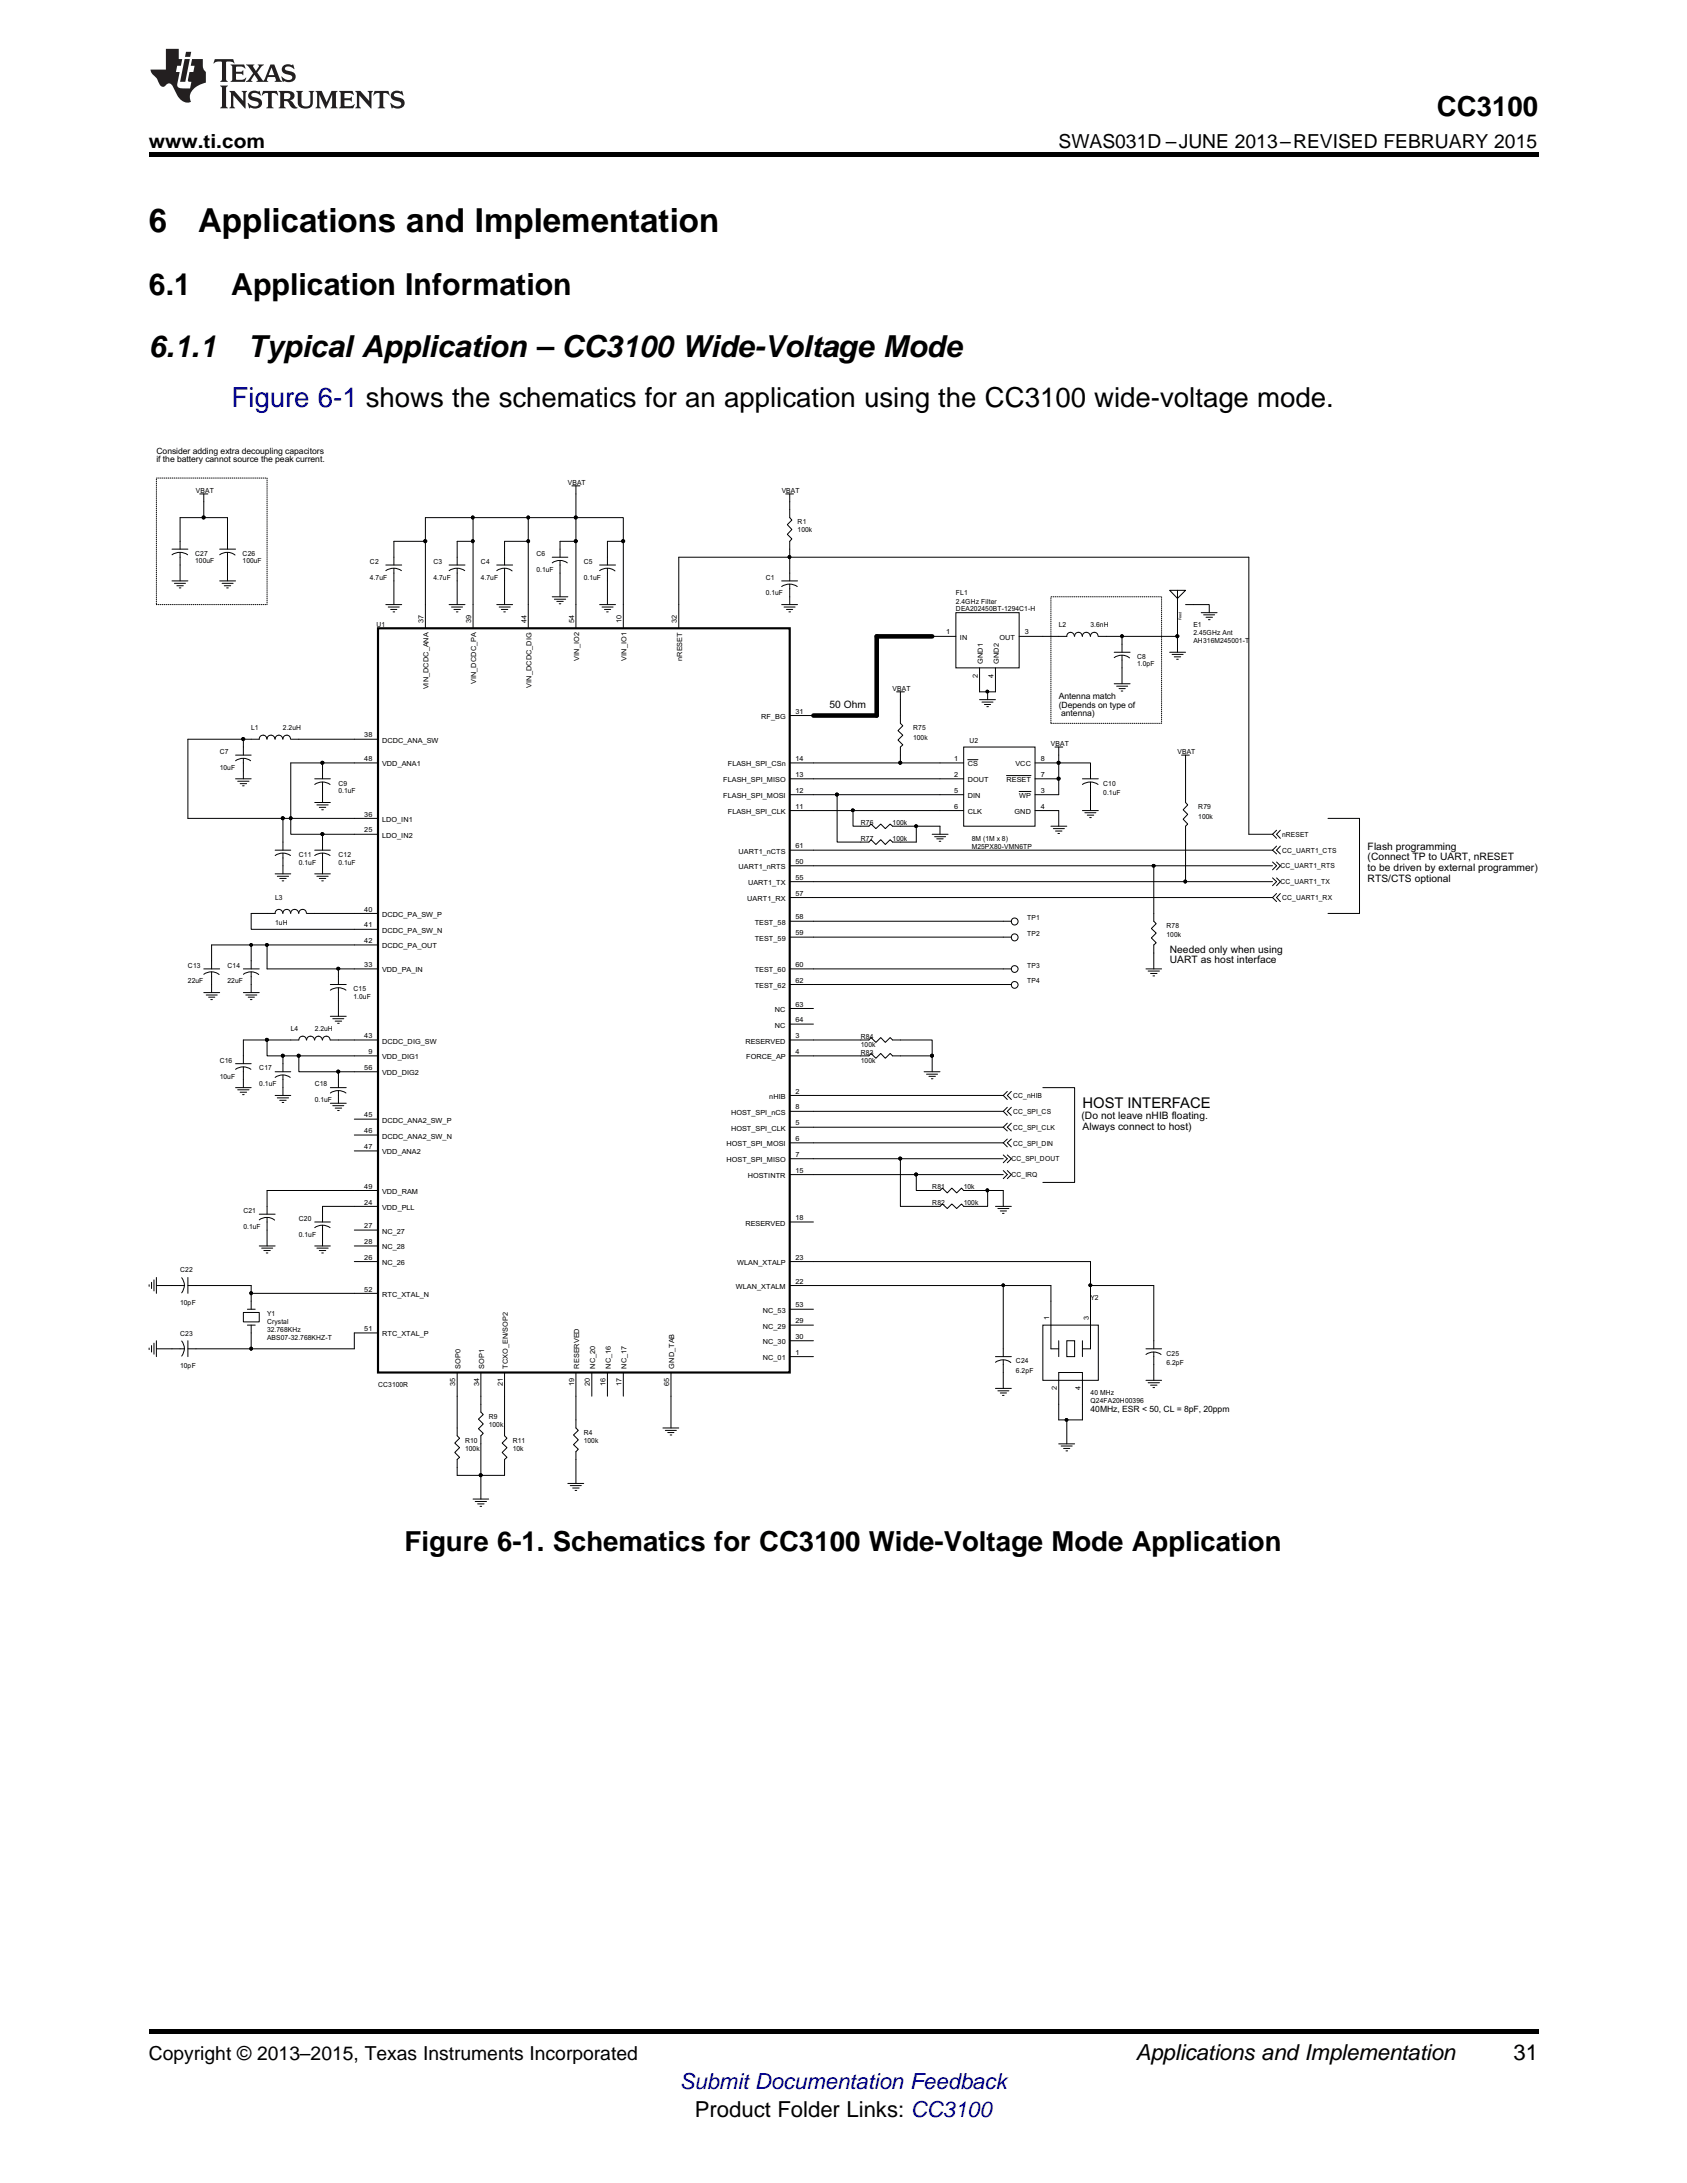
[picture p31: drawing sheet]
<svg xmlns="http://www.w3.org/2000/svg" width="216mm" height="279mm" viewBox="0 0 216 279" stroke-linecap="round" stroke-linejoin="round" font-family="sans-serif">
<defs><g id="words">
<g font-size="4.2">
<text x="19" y="29.6">6</text>
<text x="25.4" y="29.6">Applications and Implementation</text>
</g>
<g font-size="3.9">
<text x="19" y="37.7">6.1</text>
<text x="29.6" y="37.7">Application Information</text>
<text x="19" y="45.8">6.1.1</text>
<text x="31.7" y="45.8">Typical Application – CC3100 Wide-Voltage Mode</text>
</g>
<g font-size="3.5">
<text x="183.9" y="14.8">CC3100</text>
<text x="51.8" y="198.5">Figure 6-1. Schematics for CC3100 Wide-Voltage Mode Application</text>
</g>
<text font-size="3.5" fill="#00f" x="29.6" y="52.1">Figure 6-1 shows the schematics for an application using the CC3100 wide-voltage mode.</text>
<g font-size="2.8">
<text x="145.3" y="263.6">Applications and Implementation</text>
<text x="193.7" y="263.6">31</text>
<text x="88.9" y="270.9">Product Folder Links: CC3100</text>
</g>
<text font-size="2.8" fill="#00f" x="87" y="267.4">Submit Documentation Feedback</text>
<g font-size="2.5">
<text x="19" y="19">www.ti.com</text>
<text x="135.5" y="19">SWAS031D –JUNE 2013–REVISED FEBRUARY 2015</text>
<text x="19" y="263.6">Copyright © 2013–2015, Texas Instruments Incorporated</text>
</g>
<text font-size="1.9" x="138.5" y="141.8">HOST INTERFACE</text>
<g font-size="1.3">
<text x="106.1" y="90.6">50 Ohm</text>
<text x="175" y="108.8">Flash programming</text>
<text x="175" y="110.1">(Connect TP to UART, nRESET</text>
<text x="175" y="111.4">to be driven by external programmer)</text>
<text x="175" y="112.9">RTS/CTS optional</text>
<text x="149.7" y="122">Needed only when using</text>
<text x="149.7" y="123.3">UART as host interface</text>
<text x="138.4" y="143.3">(Do not leave nHIB floating.</text>
<text x="138.5" y="144.6">Always connect to host)</text>
</g>
<g font-size="1.1">
<text x="20" y="58">Consider adding extra decoupling capacitors</text>
<text x="20" y="59.2">if the battery cannot source the peak current.</text>
<text x="135.5" y="89.5">Antenna match</text>
<text x="135.5" y="90.6">(Depends on type of</text>
<text x="135.8" y="91.7">antenna)</text>
<text x="139.6" y="180.7">40MHz, ESR &lt; 50, CL = 8pF, 20ppm</text>
</g>
<g font-size=".9">
<text x="25.1" y="63">VBAT</text>
<text x="72.7" y="62">VBAT</text>
<text x="100" y="63">VBAT</text>
<text x="25" y="71.1">C27</text>
<text x="31" y="71.1">C26</text>
<text x="68.6" y="71.1">C6</text>
<text x="102.1" y="67.1">R1</text>
<text x="102.1" y="68.1">100k</text>
<text x="25" y="72.1">100uF</text>
<text x="31" y="72.1">100uF</text>
<text x="47.3" y="72.2">C2</text>
<text x="47.3" y="74.2">4.7uF</text>
<text x="55.5" y="72.2">C3</text>
<text x="55.5" y="74.2">4.7uF</text>
<text x="61.5" y="72.2">C4</text>
<text x="61.5" y="74.2">4.7uF</text>
<text x="68.6" y="73.2">0.1uF</text>
<text x="74.7" y="72.2">C5</text>
<text x="74.7" y="74.2">0.1uF</text>
<text x="98" y="74.2">C1</text>
<text x="98" y="76.2">0.1uF</text>
<text x="122.3" y="76.2">FL1</text>
<text x="122.3" y="77.2">2.4GHz Filter</text>
<text x="48.2" y="80.3">U1</text>
<text x="54.2" y="79.7" transform="rotate(-90 54.2 79.7)">37</text>
<text x="60.3" y="79.7" transform="rotate(-90 60.3 79.7)">39</text>
<text x="67.4" y="79.7" transform="rotate(-90 67.4 79.7)">44</text>
<text x="73.5" y="79.7" transform="rotate(-90 73.5 79.7)">54</text>
<text x="79.5" y="79.7" transform="rotate(-90 79.5 79.7)">10</text>
<text x="86.6" y="79.7" transform="rotate(-90 86.6 79.7)">32</text>
<text x="121.1" y="81.2">1</text>
<text x="122.3" y="78.2">DEA202450BT-1294C1-H</text>
<text x="122.9" y="81.9">IN</text>
<text x="127.9" y="81.9">OUT</text>
<text x="131.2" y="81.2">3</text>
<text x="135.5" y="80.3">L2</text>
<text x="139.6" y="80.3">3.6nH</text>
<text x="152.7" y="80.3">E1</text>
<text x="152.7" y="81.3">2.45GHz Ant</text>
<text x="152.7" y="82.3">AH316M245001-T</text>
<text x="54.9" y="88.2" transform="rotate(-90 54.9 88.2)">VIN_DCDC_ANA</text>
<text x="61" y="87.6" transform="rotate(-90 61 87.6)">VIN_DCDC_PA</text>
<text x="68" y="88" transform="rotate(-90 68 88)">VIN_DCDC_DIG</text>
<text x="74.1" y="84.6" transform="rotate(-90 74.1 84.6)">VIN_IO2</text>
<text x="80.2" y="84.6" transform="rotate(-90 80.2 84.6)">VIN_IO1</text>
<text x="87.3" y="84.6" transform="rotate(-90 87.3 84.6)">nRESET</text>
<text x="114.2" y="88.4">VBAT</text>
<text x="125.1" y="86.7" transform="rotate(-90 125.1 86.7)">2</text>
<text x="125.8" y="85" transform="rotate(-90 125.8 85)">GND1</text>
<text x="127.2" y="86.7" transform="rotate(-90 127.2 86.7)">4</text>
<text x="127.8" y="85" transform="rotate(-90 127.8 85)">GND2</text>
<text x="145.5" y="84.3">C8</text>
<text x="145.5" y="85.2">1.0pF</text>
<text x="32.1" y="93.4">L1</text>
<text x="36.2" y="93.4">2.2uH</text>
<text x="46.6" y="94.4">38</text>
<text x="48.9" y="95.1">DCDC_ANA_SW</text>
<text x="97.4" y="92">RF_BG</text>
<text x="101.8" y="91.3">31</text>
<text x="116.9" y="93.4">R75</text>
<text x="116.9" y="94.6">100k</text>
<text x="124.1" y="95.1">U2</text>
<text x="134.5" y="95.5">VBAT</text>
<text x="28.1" y="96.5">C7</text>
<text x="28.1" y="98.5">10uF</text>
<text x="43.3" y="100.5">C9</text>
<text x="43.3" y="101.5">0.1uF</text>
<text x="46.6" y="97.4">48</text>
<text x="48.9" y="98.1">VDD_ANA1</text>
<text x="92.6" y="100.1">FLASH_SPI_MISO</text>
<text x="93.1" y="98.1">FLASH_SPI_CSn</text>
<text x="101.8" y="101.5">12</text>
<text x="101.8" y="99.4">13</text>
<text x="101.8" y="97.4">14</text>
<text x="122.1" y="99.4">2</text>
<text x="122.1" y="101.5">5</text>
<text x="122.1" y="97.4">1</text>
<text x="123.9" y="98.1">CS</text>
<text x="123.9" y="100.1">DOUT</text>
<text x="128.8" y="100.1">RESET</text>
<text x="130" y="98.1">VCC</text>
<text x="133.2" y="97.4">8</text>
<text x="133.2" y="99.4">7</text>
<text x="133.2" y="101.5">3</text>
<text x="141.2" y="100.5">C10</text>
<text x="141.2" y="101.7">0.1uF</text>
<text x="150.7" y="96.5">VBAT</text>
<text x="46.6" y="106.5">25</text>
<text x="46.6" y="104.5">36</text>
<text x="48.9" y="107.2">LDO_IN2</text>
<text x="48.9" y="105.2">LDO_IN1</text>
<text x="92.6" y="102.2">FLASH_SPI_MOSI</text>
<text x="93.1" y="104.2">FLASH_SPI_CLK</text>
<text x="101.8" y="103.5">11</text>
<text x="110.2" y="107.6">R77</text>
<text x="110.2" y="105.6">R76</text>
<text x="114.2" y="107.6">100k</text>
<text x="114.2" y="105.6">100k</text>
<text x="122.1" y="103.5">6</text>
<text x="123.9" y="102.2">DIN</text>
<text x="123.9" y="104.2">CLK</text>
<text x="124.4" y="107.6">8M (1M x 8)</text>
<text x="129.8" y="104.2">GND</text>
<text x="130.4" y="102.2">WP</text>
<text x="133.2" y="103.5">4</text>
<text x="153.4" y="103.6">R79</text>
<text x="153.4" y="104.8">100k</text>
<text x="164.1" y="107.1">nRESET</text>
<text x="38.2" y="109.7">C11</text>
<text x="38.2" y="110.7">0.1uF</text>
<text x="43.3" y="109.7">C12</text>
<text x="43.3" y="110.7">0.1uF</text>
<text x="94.5" y="111.3">UART1_nRTS</text>
<text x="94.5" y="109.3">UART1_nCTS</text>
<text x="95.7" y="113.3">UART1_TX</text>
<text x="101.8" y="110.6">50</text>
<text x="101.8" y="108.6">61</text>
<text x="101.8" y="112.6">55</text>
<text x="124.4" y="108.6">M25PX80-VMN6TP</text>
<text x="163.9" y="111.1">CC_UART1_RTS</text>
<text x="163.9" y="113.1">CC_UART1_TX</text>
<text x="164.1" y="109.2">CC_UART1_CTS</text>
<text x="35.2" y="115.2">L3</text>
<text x="35.2" y="118.4">1uH</text>
<text x="46.6" y="116.7">40</text>
<text x="46.6" y="118.7">41</text>
<text x="48.9" y="117.4">DCDC_PA_SW_P</text>
<text x="48.9" y="119.4">DCDC_PA_SW_N</text>
<text x="95.6" y="115.3">UART1_RX</text>
<text x="96.6" y="118.4">TEST_58</text>
<text x="101.8" y="114.6">57</text>
<text x="101.8" y="117.7">58</text>
<text x="101.8" y="119.7">59</text>
<text x="131.5" y="119.8">TP2</text>
<text x="131.5" y="117.8">TP1</text>
<text x="149.3" y="118.8">R78</text>
<text x="149.3" y="120">100k</text>
<text x="164.1" y="115.2">CC_UART1_RX</text>
<text x="24" y="123.8">C13</text>
<text x="24" y="125.9">22uF</text>
<text x="29.1" y="123.8">C14</text>
<text x="29.1" y="125.9">22uF</text>
<text x="46.6" y="123.8">33</text>
<text x="46.6" y="120.7">42</text>
<text x="48.9" y="124.5">VDD_PA_IN</text>
<text x="48.9" y="121.4">DCDC_PA_OUT</text>
<text x="96.6" y="120.4">TEST_59</text>
<text x="96.6" y="124.5">TEST_60</text>
<text x="101.8" y="123.8">60</text>
<text x="101.8" y="125.8">62</text>
<text x="131.5" y="123.8">TP3</text>
<text x="131.5" y="125.9">TP4</text>
<text x="37.2" y="131.9">L4</text>
<text x="40.3" y="131.9">2.2uH</text>
<text x="45.2" y="126.9">C15</text>
<text x="45.2" y="127.8">1.0uF</text>
<text x="96.6" y="126.5">TEST_62</text>
<text x="99.2" y="129.5">NC</text>
<text x="99.2" y="131.5">NC</text>
<text x="101.8" y="128.8">63</text>
<text x="101.8" y="130.8">64</text>
<text x="28.1" y="136">C16</text>
<text x="33.2" y="137">C17</text>
<text x="46.6" y="132.9">43</text>
<text x="46.6" y="136.9">56</text>
<text x="47.1" y="134.9">9</text>
<text x="48.9" y="135.6">VDD_DIG1</text>
<text x="48.9" y="133.6">DCDC_DIG_SW</text>
<text x="48.9" y="137.6">VDD_DIG2</text>
<text x="95.4" y="133.6">RESERVED</text>
<text x="95.5" y="135.6">FORCE_AP</text>
<text x="101.8" y="132.9">3</text>
<text x="101.8" y="134.9">4</text>
<text x="110.2" y="133">R84</text>
<text x="110.2" y="134">100k</text>
<text x="110.2" y="135">R83</text>
<text x="110.2" y="136">100k</text>
<text x="28.1" y="138">10uF</text>
<text x="33.2" y="139">0.1uF</text>
<text x="40.3" y="139">C18</text>
<text x="40.3" y="141.1">0.1uF</text>
<text x="46.6" y="143">45</text>
<text x="48.9" y="143.7">DCDC_ANA2_SW_P</text>
<text x="93.6" y="142.7">HOST_SPI_nCS</text>
<text x="98.5" y="140.7">nHIB</text>
<text x="101.8" y="142">8</text>
<text x="101.8" y="140">2</text>
<text x="129.6" y="140.6">CC_nHIB</text>
<text x="129.6" y="142.6">CC_SPI_CS</text>
<text x="46.6" y="145">46</text>
<text x="46.6" y="147.1">47</text>
<text x="48.9" y="145.7">DCDC_ANA2_SW_N</text>
<text x="48.9" y="147.8">VDD_ANA2</text>
<text x="93" y="146.7">HOST_SPI_MOSI</text>
<text x="93" y="148.8">HOST_SPI_MISO</text>
<text x="93.6" y="144.7">HOST_SPI_CLK</text>
<text x="101.8" y="144">5</text>
<text x="101.8" y="146">6</text>
<text x="101.8" y="148.1">7</text>
<text x="129.4" y="148.6">CC_SPI_DOUT</text>
<text x="129.6" y="144.6">CC_SPI_CLK</text>
<text x="129.6" y="146.7">CC_SPI_DIN</text>
<text x="31.1" y="155.3">C21</text>
<text x="46.6" y="154.2">24</text>
<text x="46.6" y="152.1">49</text>
<text x="48.9" y="154.9">VDD_PLL</text>
<text x="48.9" y="152.8">VDD_RAM</text>
<text x="95.7" y="150.8">HOSTINTR</text>
<text x="101.8" y="150.1">15</text>
<text x="119.3" y="154.2">R82</text>
<text x="119.3" y="152.2">R81</text>
<text x="123.3" y="154.2">100k</text>
<text x="123.3" y="152.2">10k</text>
<text x="129.4" y="150.6">CC_IRQ</text>
<text x="31.1" y="157.3">0.1uF</text>
<text x="38.2" y="156.3">C20</text>
<text x="38.2" y="158.3">0.1uF</text>
<text x="46.6" y="161.2">26</text>
<text x="46.6" y="157.2">27</text>
<text x="46.6" y="159.2">28</text>
<text x="48.9" y="161.9">NC_26</text>
<text x="48.9" y="157.9">NC_27</text>
<text x="48.9" y="159.9">NC_28</text>
<text x="94.4" y="161.9">WLAN_XTALP</text>
<text x="95.4" y="156.9">RESERVED</text>
<text x="101.8" y="156.2">18</text>
<text x="101.8" y="161.2">23</text>
<text x="23" y="162.9">C22</text>
<text x="23" y="167">10pF</text>
<text x="46.6" y="165.3">52</text>
<text x="48.9" y="166">RTC_XTAL_N</text>
<text x="94.2" y="165">WLAN_XTALM</text>
<text x="101.8" y="164.3">22</text>
<text x="101.8" y="167.3">53</text>
<text x="139.6" y="166.4">Y2</text>
<text x="23" y="171">C23</text>
<text x="34.2" y="168.4">Y1</text>
<text x="34.2" y="169.4">Crystal</text>
<text x="34.2" y="170.5">32.768KHz</text>
<text x="34.2" y="171.5">ABS07-32.768KHZ-T</text>
<text x="46.6" y="170.4">51</text>
<text x="48.9" y="171.1">RTC_XTAL_P</text>
<text x="97.6" y="170.1">NC_29</text>
<text x="97.6" y="172.1">NC_30</text>
<text x="97.6" y="168">NC_53</text>
<text x="101.8" y="173.4">1</text>
<text x="101.8" y="169.4">29</text>
<text x="101.8" y="171.4">30</text>
<text x="134.3" y="168.9" transform="rotate(-90 134.3 168.9)">1</text>
<text x="139.3" y="168.9" transform="rotate(-90 139.3 168.9)">3</text>
<text x="149.3" y="173.5">C25</text>
<text x="23" y="175.1">10pF</text>
<text x="48.4" y="177.5">CC3100R</text>
<text x="58.3" y="177.4" transform="rotate(-90 58.3 177.4)">35</text>
<text x="58.9" y="175.2" transform="rotate(-90 58.9 175.2)">SOP0</text>
<text x="61.3" y="177.4" transform="rotate(-90 61.3 177.4)">34</text>
<text x="62" y="175.2" transform="rotate(-90 62 175.2)">SOP1</text>
<text x="64.3" y="177.4" transform="rotate(-90 64.3 177.4)">21</text>
<text x="65" y="175.2" transform="rotate(-90 65 175.2)">TCXO_EN/SOP2</text>
<text x="73.5" y="177.4" transform="rotate(-90 73.5 177.4)">19</text>
<text x="74.1" y="175.2" transform="rotate(-90 74.1 175.2)">RESERVED</text>
<text x="75.5" y="177.4" transform="rotate(-90 75.5 177.4)">20</text>
<text x="76.2" y="175.2" transform="rotate(-90 76.2 175.2)">NC_20</text>
<text x="77.5" y="177.4" transform="rotate(-90 77.5 177.4)">16</text>
<text x="78.2" y="175.2" transform="rotate(-90 78.2 175.2)">NC_16</text>
<text x="79.5" y="177.4" transform="rotate(-90 79.5 177.4)">17</text>
<text x="80.2" y="175.2" transform="rotate(-90 80.2 175.2)">NC_17</text>
<text x="85.6" y="177.4" transform="rotate(-90 85.6 177.4)">65</text>
<text x="86.3" y="175.2" transform="rotate(-90 86.3 175.2)">GND_TAB</text>
<text x="97.6" y="174.1">NC_01</text>
<text x="130" y="174.5">C24</text>
<text x="130" y="175.7">6.2pF</text>
<text x="135.3" y="177.9" transform="rotate(-90 135.3 177.9)">2</text>
<text x="138.3" y="177.9" transform="rotate(-90 138.3 177.9)">4</text>
<text x="139.6" y="178.6">40 MHz</text>
<text x="139.6" y="179.6">Q24FA20H00396</text>
<text x="149.3" y="174.7">6.2pF</text>
<text x="59.5" y="184.6">R10</text>
<text x="59.5" y="185.7">100k</text>
<text x="62.5" y="181.6">R9</text>
<text x="62.5" y="182.6">100k</text>
<text x="65.6" y="184.6">R11</text>
<text x="65.6" y="185.7">10k</text>
<text x="74.7" y="183.6">R4</text>
<text x="74.7" y="184.6">100k</text>
</g>
<text font-size=".5" x="151.2" y="79.4" transform="rotate(-90 151.2 79.4)">Feed</text>
</g></defs>
<path d="M19 19.5h177.8v.5h-177.8zM19 259.7h177.8v.5h-177.8z" fill="#000"/>
<path d="M20 61.2h14.2v16.2h-14.2zM134.5 76.4h14.2v16.2h-14.2z" fill="none" stroke="#000" stroke-width=".13" stroke-dasharray=".1 .2"/>
<g fill="none" stroke="#000" stroke-width=".13">
<path d="M22 74.3h2M22 70.3h2M22 71a1.76 1.76 0 0 1 2 0M22.3 74.7h1.4M22.6 75h.9M22.9 75.2h.3M23 70.7v3.6M25.6 63.2h1M25.9 66.1h.3l.1 .1-.1 .2h-.2h-.1zM26.1 66.3h-3.1v4M26.1 66.3h3v4M26.1 63.2v3.1"/>
<path d="M28.1 74.3h2M28.1 70.3h2M28.1 71a1.64 1.64 0 0 1 2 0M28.4 74.7h1.4M28.7 75h.8M29 75.2h.2M29.1 70.7v3.6M49.4 77.4h2M49.4 72.3h2M49.4 73a1.76 1.76 0 0 1 2 0M49.7 77.7h1.4M50 78h.8"/>
<path d="M50.3 78.3h.2M50.4 72.7v4.7M54.3 69.1h.2l.1 .1-.1 .2-.1 .1-.1-.1zM54.4 69.3h-4v3M57.5 77.4h2M57.5 72.3h2M57.5 73a1.76 1.76 0 0 1 2 0M57.8 77.7h1.4M58.1 78h.8M58.4 78.3h.2M58.5 72.7v4.7M60.4 66.1h.2v.3h-.1h-.1z"/>
<path d="M60.4 69.1h.2v.3l-.1 .1-.1-.1zM60.5 66.3h-6.1v14.1M60.5 66.3h7.1M60.5 69.3h-2v3M60.5 66.3v14.1M63.6 77.4h2M63.6 72.3h2M63.6 73a1.64 1.64 0 0 1 1.9 .1M63.9 77.7h1.4M64.2 78h.8M64.5 78.3h.2M64.6 72.7v4.7"/>
<path d="M67.5 66.1h.2v.3h-.1h-.1zM67.5 69.1h.2v.3l-.1 .1-.1-.1zM67.6 66.3h6.1v3M67.6 69.3h-3v3M67.6 66.3v14.1M70.7 76.4h2M70.7 71.3h2M70.7 72a1.66 1.66 0 0 1 1.9 0M70.9 76.7h1.5M71.3 77h.8M71.6 77.3h.2M71.7 71.7v4.7"/>
<path d="M73.2 62.2h1M73.5 66.1h.3l.1 .1-.1 .2h-.1h-.2zM73.5 69.1h.3l.1 .1-.1 .2-.1 .1-.2-.1zM73.7 62.2v4.1h6.1v3M73.7 69.3h-2v2M73.7 69.3v11.1M76.7 77.4h2.1M76.7 72.3h2.1M76.7 73a1.64 1.64 0 0 1 2 .1M77 77.7h1.5M77.4 78h.8M77.6 78.3h.2"/>
<path d="M77.7 72.7v4.7M79.6 69.1h.3v.1v.2l-.2 .1-.1-.1zM79.8 69.3h-2.1v3M79.8 69.3v11.1M100 77.4h2.1M100 74.3h2.1M100 75.1a1.76 1.76 0 0 1 2 0M100.3 77.7h1.5M100.6 63.2h1M100.7 78h.7M100.9 71.2h.2v.2l-.1 .1-.1-.1zM101 78.3h.2"/>
<path d="M101.1 63.2v3.1l.2 .3-.5 .5 .5 .7-.5 .6 .5 .6-.2 .3v5M101.1 74.8v2.6M122.3 78.4h8.1v7.1h-8.1zM149.7 75.6h2l-1 1zM150.7 75.6v7.9M151.7 77.4h3.1v1M153.7 78.4h2.1M154 78.7h1.4M154.3 79h.9M154.7 79.3h.2M30.1 99.7h2M30.1 96.6h2"/>
<path d="M30.1 97.4a1.65 1.65 0 0 1 2 0M30.4 100h1.5M31 94.5h.3v.1v.1l-.2 .1-.1-.1zM31.1 94.6h-7.1v10.1h12.2M31.1 94.6v2M31.1 97.1v2.6M34.1 94.6a.48 .48 0 0 0-.5-.5 .48 .48 0 0 0-.4 .5h-2.1M35.2 94.6a.5 .5 0 0 0-.5-.5 .5 .5 0 0 0-.5 .5M36.2 94.6a.48 .48 0 0 0-.5-.5 .48 .48 0 0 0-.5 .5M37.2 94.6a.48 .48 0 0 0-.5-.5 .48 .48 0 0 0-.5 .5M37.2 94.6h11.2M40.3 99.7h2"/>
<path d="M41.1 97.5h.3v.1v.2h-.2h-.1zM41.3 97.6h-4.1v7.1M41.3 97.6h7.1M41.3 97.6v2.1M86.9 80.4v-9.1h72.9v35.5h3.1M101.1 97.6h14.1M101.1 99.7h22.2M101.1 91.6h3M114.7 88.5h1M115.1 97.5h.2l.1 .1-.1 .2h-.1h-.1zM115.2 88.5v4.1l.3 .3-.6 .6 .6 .6-.6 .6 .6 .6-.3 .3v2h8.1M119.3 81.4h3"/>
<path d="M123.3 95.6h9.2v10.1h-9.2zM123.8 97.2h1.4M125.4 85.5v3h2v-3M125.4 89.5h2M125.7 89.9h1.4M126 90.2h.8M126.2 88.4h.3v.2h-.3zM126.3 90.4h.2M126.4 88.5v1M128.8 99.3h3.1M132.5 97.6h7.1v2.1M132.5 99.7h3"/>
<path d="M135 95.6h1M135.3 99.5h.3l.1 .1-.1 .2-.1 .1-.2-.1zM135.3 97.5h.3l.1 .1-.1 .2h-.1h-.2zM135.5 95.6v6.1h-3M137.5 81.4a.48 .48 0 0 0-.5-.5 .48 .48 0 0 0-.5 .5h-6.1M138.5 81.4a.48 .48 0 0 0-.5-.5 .48 .48 0 0 0-.5 .5M138.5 99.7h2.1M139.5 81.4a.5 .5 0 0 0-.5-.5 .5 .5 0 0 0-.5 .5M140.5 81.4a.48 .48 0 0 0-.5-.5 .48 .48 0 0 0-.4 .5M140.6 81.4h3M142.6 87.5h2M142.6 83.5h2"/>
<path d="M142.6 84.2a1.64 1.64 0 0 1 2 0M142.9 87.8h1.4M143.2 88.1h.8M143.5 81.3h.2v.3h-.1h-.1zM143.5 88.4h.2M143.6 81.4h7.1M143.6 81.4v2.1M143.6 83.9v3.6M149.7 83.5h2M150 83.8h1.4M150.3 84.1h.8M150.5 81.3h.3l.1 .1-.1 .2h-.1h-.2z"/>
<path d="M150.6 84.4h.2M151.2 96.6h1M151.7 96.6v6.1l.3 .3-.6 .6 .6 .6-.6 .6 .6 .7-.3 .2v7.1M30.7 100.3h.9M31 100.6h.2M35.2 111.8h2M35.2 108.8h2M35.2 109.5a1.71 1.71 0 0 1 2 0M35.5 112.2h1.4M35.8 112.4h.8M36.1 104.6h.2l.1 .1-.1 .2h-.1h-.1zM36.1 112.7h.2"/>
<path d="M36.2 116.9a.48 .48 0 0 0-.5-.5 .48 .48 0 0 0-.5 .5h-3.1v2h16.3M36.2 104.7h1M36.2 104.7v4.1M36.2 109.2v2.6M37.1 104.6h.2v.3h-.1h-.1zM37.2 116.9a.48 .48 0 0 0-.5-.5 .48 .48 0 0 0-.5 .5M37.2 104.7h11.2M37.2 104.7v2.1h4.1M38.2 116.9a.5 .5 0 0 0-.5-.5 .5 .5 0 0 0-.5 .5M39.2 116.9a.48 .48 0 0 0-.5-.5 .48 .48 0 0 0-.5 .5M39.2 116.9h9.2M40.3 102.7h2"/>
<path d="M40.3 111.8h2M40.3 100.4a1.71 1.71 0 0 1 1.9 0M40.3 108.8h2M40.3 109.5a1.71 1.71 0 0 1 1.9 0M40.6 103h1.4M40.6 112.2h1.4M40.9 103.3h.8M40.9 112.4h.8M41.1 106.6h.3v.1v.2l-.2 .1-.1-.1zM41.2 103.6h.2M41.2 112.7h.2M41.3 106.8h7.1"/>
<path d="M41.3 100.1v2.6M41.3 106.8v2M41.3 109.2v2.6M101.1 101.7h6M101.1 103.7h8.1M101.1 108.8h61.8M101.1 110.8h46.6M101.1 112.8h50.6M101.1 114.9h61.8M101.1 117.9h28.3M101.1 119.9h28.3M107 101.6h.2l.1 .1-.1 .1-.1 .1-.1-.1z"/>
<path d="M109 103.6h.3v.1v.1h-.3zM117.1 105.6h.3v.1v.2h-.3zM117.3 105.7h3v1.1M119.3 106.8h2M119.6 107.1h1.4M119.9 107.4h.8M120.2 107.7h.2M123.3 103.7h-14.1v2h2l.3-.2 .6 .6 .6-.6 .6 .6 .6-.6 .3 .2h3.1M123.3 101.7h-16.2v6.1h4.1l.3-.3 .6 .6 .6-.6 .6 .6 .6-.6 .3 .3h3.1v-2.1M130.4 101.3h1.5M132.5 103.7h3v2M134.5 105.7h2"/>
<path d="M134.8 106.1h1.4M135.1 106.4h.8M135.4 106.7h.2M138.5 103.7h2.1M138.5 100.4a1.76 1.76 0 0 1 2 0M138.8 104h1.5M139.1 104.3h.9M139.5 104.6h.2M139.6 100.1v3.6M147.5 110.7h.3v.1v.1h-.3zM151.6 112.7h.2v.3h-.1h-.1zM151.7 112.8h11.2"/>
<path d="M162.9 110.8h-15.2v7.1l.3 .3-.7 .6 .7 .6-.7 .6 .7 .7-.3 .2v3.1M162.9 108.8l.5 .5M162.9 110.3l.5 .5-.5 .5M162.9 112.4l.5 .4-.5 .6M162.9 114.9l.5 .5M162.9 106.8l.5 .5M163.4 108.3l-.5 .5M163.4 110.3l.5 .5-.5 .5M163.4 112.4l.5 .4-.5 .6M163.4 114.4l-.5 .5M163.4 106.3l-.5 .5M163.9 108.3l-.5 .5 .5 .5"/>
<path d="M163.9 114.4l-.5 .5 .5 .5M163.9 106.3l-.5 .5 .5 .5M170 104.7h4v12.2h-4M26.1 127h2M26.1 124h2M26.1 124.7a1.63 1.63 0 0 1 1.9 0M26.4 127.4h1.4M26.7 127.6h.8M27 127.9h.2M27.1 124.4v2.6M30.1 139.2h2M30.1 136.1h2"/>
<path d="M30.1 136.9a1.71 1.71 0 0 1 2 0M30.4 139.5h1.5M30.7 139.8h.9M31.1 127h2.1M31.1 124h2.1M31.1 124.7a1.63 1.63 0 0 1 2 0M31.1 136.6v2.6M31.5 127.4h1.4M31.8 127.6h.8M32 120.8h.3v.3h-.3zM32 127.9h.2M32.1 120.9h-5v3.1"/>
<path d="M32.1 120.9h2.1M32.1 120.9v3.1M32.1 124.4v2.6M34 132.9h.3l.1 .2-.1 .1-.2 .1-.1-.1zM34 120.8h.3l.1 .1-.1 .2h-.3zM34.2 133.1h-3.1v3M35.2 137.2h2M35.2 137.9a1.66 1.66 0 0 1 1.9 0M36.1 135h.2l.1 .1-.1 .1-.1 .1-.1-.1zM36.2 135.1h2M36.2 135.1v2.1M36.2 137.6v2.6"/>
<path d="M38.1 135h.3v.1v.1l-.2 .1-.1-.1zM39.2 133.1a.48 .48 0 0 0-.5-.5 .48 .48 0 0 0-.5 .5h-4v2h2M39.2 133.1a.5 .5 0 0 1 .5-.5 .5 .5 0 0 1 .5 .5M40.3 133.1a.48 .48 0 0 1 .5-.5 .48 .48 0 0 1 .4 .5M41.3 133.1a.48 .48 0 0 1 .5-.5 .48 .48 0 0 1 .4 .5M42.3 133.1h6.1M42.3 130.1h2M42.3 139.2h2M42.3 139.9a1.76 1.76 0 0 1 2 0M42.3 126h2M42.3 126.7a1.76 1.76 0 0 1 2 0M42.6 130.4h1.4"/>
<path d="M42.9 130.7h.8M43.2 137h.2l.1 .1-.1 .2h-.1h-.1zM43.2 123.8h.2l.1 .2-.1 .1h-.2zM43.2 131h.2M43.3 124h5.1M43.3 124v2M43.3 126.4v3.7M43.3 139.6v1.6M48.4 137.2h-5.1v2M48.4 135.1h-10.2v2.1h5.1M48.4 120.9h-14.2v3.1h9.1M101.1 124h28.3"/>
<path d="M101.1 126h28.3M101.1 135.1h10.1l.3-.3 .6 .6 .6-.6 .6 .6 .6-.6 .3 .3h5.1M101.1 133.1h10.1l.3-.3 .6 .6 .6-.6 .6 .6 .6-.6 .3 .3h5.1v2M101.1 129.1h3M101.1 131.1h3M118.3 137.2h2M118.6 137.5h1.4M118.9 137.8h.8M119.1 135h.3l.1 .1-.1 .1-.1 .1-.2-.1zM119.2 138.1h.2M119.3 135.1v2.1M128.9 139.7l-.5 .5"/>
<path d="M129.4 139.7l-.5 .5 .5 .5M133.5 139.2h4v12.1h-4M146.7 124h2M146.9 124.3h1.5M147.2 124.6h.9M147.6 124.9h.2M31 140.1h.2M33.2 159.5h2M33.2 155.4h2M33.2 156.1a1.64 1.64 0 0 1 1.9 .1M33.5 159.7h1.4M34.2 155.8v3.7"/>
<path d="M35.2 140.2h2M35.5 140.5h1.4M35.8 140.8h.8M36.1 141.1h.2M40.3 159.5h2M40.3 156.4h2M40.3 157.1a1.71 1.71 0 0 1 1.9 0M40.6 159.7h1.4M41.3 156.8v2.7M42.3 141.2h2M42.6 141.5h1.4M42.9 141.8h.8"/>
<path d="M43.2 142.1h.2M45.3 157.4h3.1M45.3 159.5h3.1M45.3 143.2h3.1M45.3 145.3h3.1M45.3 147.3h3.1M48.4 152.4h-14.2v3M48.4 154.4h-7.1v2M101.1 140.2h27.3M101.1 142.2h27.3M101.1 144.3h27.3M101.1 146.3h27.3"/>
<path d="M101.1 148.3h14.1M101.1 150.3h16.2M101.1 156.4h3M115.1 148.1h.2l.1 .2-.1 .1-.1 .1-.1-.1zM117.1 150.2h.3v.1v.1l-.2 .1-.1-.1zM126.2 152.2h.3v.3h-.1h-.2zM126.4 152.4h2v2M127.4 154.4h2M127.7 154.7h1.4M128 155h.8M128.3 155.3h.2M128.4 150.3h-11.1v2.1h3l.3-.3 .6 .6 .6-.6 .6 .6 .7-.6 .2 .3h3.1"/>
<path d="M128.4 148.3h-13.2v6.1h5.1l.3-.3 .6 .6 .6-.6 .6 .6 .7-.6 .2 .3h3.1v-2M128.4 140.2l.5 .5M128.4 142.2l.5 .6M128.4 144.3l.5 .5M128.4 146.3l.5 .5M128.4 147.8l.5 .5-.5 .5M128.4 149.8l.5 .5-.5 .6M128.9 141.7l-.5 .5M128.9 143.8l-.5 .5M128.9 145.8l-.5 .5M128.9 147.8l.5 .5-.5 .5M128.9 149.8l.5 .5-.5 .6"/>
<path d="M129.4 141.7l-.5 .5 .5 .6M129.4 143.8l-.5 .5 .5 .5M129.4 145.8l-.5 .5 .5 .5M19.1 164.4v.2M19.1 172.5v.2M19.4 164.1v.8M19.4 172.2v.8M19.7 163.8v1.4M19.7 171.9v1.4M20 164.5h3.6M20 172.6h3.6M20 163.5v2"/>
<path d="M20 171.6v2M23.3 163.5a1.52 1.52 0 0 1 0 2M23.3 171.6a1.52 1.52 0 0 1 0 2M24 164.5h8.1v3.1M24 172.6h8.1M24 163.5v2M24 171.6v2M31.1 168h2.1v1.2h-2.1zM31.7 169.6h1M31.7 167.6h1M32 165.4h.3v.2l-.2 .1-.1-.1zM32 172.5h.3v.2l-.2 .1-.1-.1z"/>
<path d="M32.1 165.5h16.3M32.1 169.6v3M33.8 160.1h.8M34.1 160.4h.2M40.9 160.1h.8M41.2 160.4h.2M45.3 161.5h3.1M48.4 170.6h-3.1v2h-13.2M58.5 175.7v8.1l.3 .3-.6 .6 .6 .6-.6 .6 .6 .6-.3 .3v2h6.1v-2l.3-.3-.6-.6 .6-.6-.6-.6 .6-.6-.3-.3v-8.1M61.5 175.7v5l.4 .3-.7 .6 .7 .6-.7 .7 .7 .6-.4 .3v8.1M73.7 175.7v7.1l.3 .3-.6 .6 .6 .6-.6 .6 .6 .6-.3 .3v4.1M75.7 175.7v3"/>
<path d="M77.7 175.7v3M79.8 175.7v3M85.9 175.7v7.1M101.1 164.5h27.3M101.1 161.5h38.5v11.1h-1.1M101.1 173.6h3M101.1 169.6h3M101.1 171.6h3M101.1 167.6h3M127.4 177.7h2M127.4 173.6h2M127.4 174.4a1.64 1.64 0 0 1 2 0"/>
<path d="M127.7 178h1.4M128 178.3h.8M128.3 164.4h.2v.2h-.2zM128.3 178.6h.2M128.4 164.5h6.1v8.1h1M128.4 164.5v9.1M128.4 174v3.7M133.5 169.6h7.1v7.1h-7.1zM135.5 175.7h3v6h-3zM135.5 171.6v2M136.5 171.6h1v2h-1zM138.5 171.6v2"/>
<path d="M139.4 164.4h.3v.1v.1h-.3zM139.6 164.5h8.1v8.1M146.7 176.7h2M146.7 172.6h2M146.7 173.4a1.65 1.65 0 0 1 1.9 0M146.9 177h1.5M147.2 177.3h.9M147.6 177.6h.2M147.7 173v3.7M60.5 191.9h2M60.8 192.2h1.5M61.1 192.5h.9"/>
<path d="M61.4 188.7h.2l.1 .1-.1 .1-.1 .1-.1-.1zM61.4 192.8h.2M72.7 189.9h2M73 190.1h1.4M73.3 190.5h.8M73.6 190.8h.2M84.8 182.8h2.1M85.1 183.1h1.5M85.5 183.4h.7M85.8 183.7h.2M135.5 184.8h2M135.8 185.1h1.4"/>
<path d="M136.1 185.4h.8M136.4 181.6h.2v.2h-.2zM136.4 185.7h.2M136.5 181.7v3.1"/>
<circle cx="129.8" cy="120" r=".45"/>
<circle cx="129.8" cy="117.9" r=".45"/>
<circle cx="129.9" cy="124" r=".44"/>
<circle cx="129.9" cy="126.1" r=".44"/>
</g>
<g fill="#000">
<path d="M25.9 66.1h.3l.1 .1-.1 .2h-.2h-.1z" fill-rule="evenodd"/>
<path d="M25.9 66.1h.3l.1 .1-.1 .2h-.2h-.1z" fill-rule="evenodd"/>
<path d="M54.3 69.1h.2l.1 .1-.1 .2-.1 .1-.1-.1z" fill-rule="evenodd"/>
<path d="M54.3 69.1h.2l.1 .1-.1 .2-.1 .1-.1-.1z" fill-rule="evenodd"/>
<path d="M60.4 66.1h.2v.3h-.1h-.1z" fill-rule="evenodd"/>
<path d="M60.4 69.1h.2v.3l-.1 .1-.1-.1z" fill-rule="evenodd"/>
<path d="M60.4 66.1h.2v.3h-.1h-.1z" fill-rule="evenodd"/>
<path d="M60.4 69.1h.2v.3l-.1 .1-.1-.1z" fill-rule="evenodd"/>
<path d="M67.5 66.1h.2v.3h-.1h-.1z" fill-rule="evenodd"/>
<path d="M67.5 69.1h.2v.3l-.1 .1-.1-.1z" fill-rule="evenodd"/>
<path d="M67.5 66.1h.2v.3h-.1h-.1z" fill-rule="evenodd"/>
<path d="M67.5 69.1h.2v.3l-.1 .1-.1-.1z" fill-rule="evenodd"/>
<path d="M73.5 66.1h.3l.1 .1-.1 .2h-.1h-.2z" fill-rule="evenodd"/>
<path d="M73.5 69.1h.3l.1 .1-.1 .2-.1 .1-.2-.1z" fill-rule="evenodd"/>
<path d="M73.5 66.1h.3l.1 .1-.1 .2h-.1h-.2z" fill-rule="evenodd"/>
<path d="M73.5 69.1h.3l.1 .1-.1 .2-.1 .1-.2-.1z" fill-rule="evenodd"/>
<path d="M79.6 69.1h.3v.1v.2l-.2 .1-.1-.1z" fill-rule="evenodd"/>
<path d="M79.6 69.1h.3v.1v.2l-.2 .1-.1-.1z" fill-rule="evenodd"/>
<path d="M100.9 71.2h.2v.2l-.1 .1-.1-.1z" fill-rule="evenodd"/>
<path d="M100.9 71.2h.2v.2l-.1 .1-.1-.1z" fill-rule="evenodd"/>
<path d="M31 94.5h.3v.1v.1l-.2 .1-.1-.1z" fill-rule="evenodd"/>
<path d="M31 94.5h.3v.1v.1l-.2 .1-.1-.1z" fill-rule="evenodd"/>
<path d="M41.1 97.5h.3v.1v.2h-.2h-.1z" fill-rule="evenodd"/>
<path d="M41.1 97.5h.3v.1v.2h-.2h-.1z" fill-rule="evenodd"/>
<path d="M115.1 97.5h.2l.1 .1-.1 .2h-.1h-.1z" fill-rule="evenodd"/>
<path d="M115.1 97.5h.2l.1 .1-.1 .2h-.1h-.1z" fill-rule="evenodd"/>
<path d="M126.2 88.4h.3v.2h-.3z" fill-rule="evenodd"/>
<path d="M126.2 88.4h.3v.2h-.3z" fill-rule="evenodd"/>
<path d="M135.3 99.5h.3l.1 .1-.1 .2-.1 .1-.2-.1z" fill-rule="evenodd"/>
<path d="M135.3 97.5h.3l.1 .1-.1 .2h-.1h-.2z" fill-rule="evenodd"/>
<path d="M135.3 99.5h.3l.1 .1-.1 .2-.1 .1-.2-.1z" fill-rule="evenodd"/>
<path d="M135.3 97.5h.3l.1 .1-.1 .2h-.1h-.2z" fill-rule="evenodd"/>
<path d="M143.5 81.3h.2v.3h-.1h-.1z" fill-rule="evenodd"/>
<path d="M143.5 81.3h.2v.3h-.1h-.1z" fill-rule="evenodd"/>
<path d="M150.5 81.3h.3l.1 .1-.1 .2h-.1h-.2z" fill-rule="evenodd"/>
<path d="M150.5 81.3h.3l.1 .1-.1 .2h-.1h-.2z" fill-rule="evenodd"/>
<path d="M36.1 104.6h.2l.1 .1-.1 .2h-.1h-.1z" fill-rule="evenodd"/>
<path d="M36.1 104.6h.2l.1 .1-.1 .2h-.1h-.1z" fill-rule="evenodd"/>
<path d="M37.1 104.6h.2v.3h-.1h-.1z" fill-rule="evenodd"/>
<path d="M37.1 104.6h.2v.3h-.1h-.1z" fill-rule="evenodd"/>
<path d="M41.1 106.6h.3v.1v.2l-.2 .1-.1-.1z" fill-rule="evenodd"/>
<path d="M41.1 106.6h.3v.1v.2l-.2 .1-.1-.1z" fill-rule="evenodd"/>
<path d="M107 101.6h.2l.1 .1-.1 .1-.1 .1-.1-.1z" fill-rule="evenodd"/>
<path d="M107 101.6h.2l.1 .1-.1 .1-.1 .1-.1-.1z" fill-rule="evenodd"/>
<path d="M109 103.6h.3v.1v.1h-.3z" fill-rule="evenodd"/>
<path d="M109 103.6h.3v.1v.1h-.3z" fill-rule="evenodd"/>
<path d="M117.1 105.6h.3v.1v.2h-.3z" fill-rule="evenodd"/>
<path d="M117.1 105.6h.3v.1v.2h-.3z" fill-rule="evenodd"/>
<path d="M147.5 110.7h.3v.1v.1h-.3z" fill-rule="evenodd"/>
<path d="M147.5 110.7h.3v.1v.1h-.3z" fill-rule="evenodd"/>
<path d="M151.6 112.7h.2v.3h-.1h-.1z" fill-rule="evenodd"/>
<path d="M151.6 112.7h.2v.3h-.1h-.1z" fill-rule="evenodd"/>
<path d="M32 120.8h.3v.3h-.3z" fill-rule="evenodd"/>
<path d="M32 120.8h.3v.3h-.3z" fill-rule="evenodd"/>
<path d="M34 132.9h.3l.1 .2-.1 .1-.2 .1-.1-.1z" fill-rule="evenodd"/>
<path d="M34 120.8h.3l.1 .1-.1 .2h-.3z" fill-rule="evenodd"/>
<path d="M34 132.9h.3l.1 .2-.1 .1-.2 .1-.1-.1z" fill-rule="evenodd"/>
<path d="M34 120.8h.3l.1 .1-.1 .2h-.3z" fill-rule="evenodd"/>
<path d="M36.1 135h.2l.1 .1-.1 .1-.1 .1-.1-.1z" fill-rule="evenodd"/>
<path d="M36.1 135h.2l.1 .1-.1 .1-.1 .1-.1-.1z" fill-rule="evenodd"/>
<path d="M38.1 135h.3v.1v.1l-.2 .1-.1-.1z" fill-rule="evenodd"/>
<path d="M38.1 135h.3v.1v.1l-.2 .1-.1-.1z" fill-rule="evenodd"/>
<path d="M43.2 137h.2l.1 .1-.1 .2h-.1h-.1z" fill-rule="evenodd"/>
<path d="M43.2 123.8h.2l.1 .2-.1 .1h-.2z" fill-rule="evenodd"/>
<path d="M43.2 137h.2l.1 .1-.1 .2h-.1h-.1z" fill-rule="evenodd"/>
<path d="M43.2 123.8h.2l.1 .2-.1 .1h-.2z" fill-rule="evenodd"/>
<path d="M119.1 135h.3l.1 .1-.1 .1-.1 .1-.2-.1z" fill-rule="evenodd"/>
<path d="M119.1 135h.3l.1 .1-.1 .1-.1 .1-.2-.1z" fill-rule="evenodd"/>
<path d="M115.1 148.1h.2l.1 .2-.1 .1-.1 .1-.1-.1z" fill-rule="evenodd"/>
<path d="M115.1 148.1h.2l.1 .2-.1 .1-.1 .1-.1-.1z" fill-rule="evenodd"/>
<path d="M117.1 150.2h.3v.1v.1l-.2 .1-.1-.1z" fill-rule="evenodd"/>
<path d="M117.1 150.2h.3v.1v.1l-.2 .1-.1-.1z" fill-rule="evenodd"/>
<path d="M126.2 152.2h.3v.3h-.1h-.2z" fill-rule="evenodd"/>
<path d="M126.2 152.2h.3v.3h-.1h-.2z" fill-rule="evenodd"/>
<path d="M32 165.4h.3v.2l-.2 .1-.1-.1z" fill-rule="evenodd"/>
<path d="M32 172.5h.3v.2l-.2 .1-.1-.1z" fill-rule="evenodd"/>
<path d="M32 165.4h.3v.2l-.2 .1-.1-.1z" fill-rule="evenodd"/>
<path d="M32 172.5h.3v.2l-.2 .1-.1-.1z" fill-rule="evenodd"/>
<path d="M128.3 164.4h.2v.2h-.2z" fill-rule="evenodd"/>
<path d="M128.3 164.4h.2v.2h-.2z" fill-rule="evenodd"/>
<path d="M139.4 164.4h.3v.1v.1h-.3z" fill-rule="evenodd"/>
<path d="M139.4 164.4h.3v.1v.1h-.3z" fill-rule="evenodd"/>
<path d="M61.4 188.7h.2l.1 .1-.1 .1-.1 .1-.1-.1z" fill-rule="evenodd"/>
<path d="M61.4 188.7h.2l.1 .1-.1 .1-.1 .1-.1-.1z" fill-rule="evenodd"/>
<path d="M136.4 181.6h.2v.2h-.2z" fill-rule="evenodd"/>
<path d="M136.4 181.6h.2v.2h-.2z" fill-rule="evenodd"/>
</g>
<path d="M119.3 81.4h-7.1v10.2h-8.1" fill="none" stroke="#000" stroke-width=".59"/>
<path d="M48.4 80.4h52.7v95.3h-52.7z" fill="none" stroke="#000" stroke-width=".28"/>
<g fill="#231f20">
<path d="M27.5 7.6l-.1 .5a1 1 0 0 1 1-.2v2.2l-.2 .4h1l-.3-.4 .1-2.2a1.27 1.27 0 0 1 1 .2l-.2-.5zM29.5 8.3l.2 .3v1.5l-.2 .4h1.8l.2-.5v-.1a1.12 1.12 0 0 1-1.3 .3v-.8h.6l.3 .2v-.6l-.3 .2h-.6v-.5v-.1l.2-.1a.96 .96 0 0 1 1 .3l-.2-.5zM31.5 8.3l.9 1.1-.5 .7-.4 .4h.8l-.2-.2 .5-.7 .4 .7-.2 .2h1.5l-.1-.2 .1-.4h.9l.1 .4-.2 .2h1l-.3-.3-.7-1.9h-.5l-.7 1.7-.2 .3-.8-1 .5-.7 .4-.3h-.8l.1 .1v.2l-.3 .5-.4-.6 .2-.2zM34.7 8.6l.4 1h-.7zM36.3 8.4a.63 .63 0 0 0-.2 .7 .63 .63 0 0 0 .6 .4l.6 .2 .1 .2a.57 .57 0 0 1-1 .2l-.4-.3 .2 .7 .2-.1h.1a.92 .92 0 0 0 1.3-.6 .67 .67 0 0 0-.6-.7l-.6-.1-.1-.2v-.2a.82 .82 0 0 1 1.1 .3l-.1-.6-.1 .1-.2-.1a1.01 1.01 0 0 0-.9 .1zM28.2 10.9l.2 .4v2.2v.2l-.2 .2h1l-.2-.2-.1-.2v-2.2l.3-.4zM29.3 11.6l.3 .4v1.5l-.3 .4h.8l-.2-.4v-1.3l1.5 1.7v-1.9l.2-.4h-.7l.2 .4v.9l-1.1-1.3zM32 11.8a.62 .62 0 0 0-.2 .7 .62 .62 0 0 0 .6 .4l.6 .1 .1 .3a.57 .57 0 0 1-1 .2l-.4-.3 .2 .7 .2-.1h.1a.92 .92 0 0 0 1.3-.6 .67 .67 0 0 0-.6-.7l-.6-.1-.1-.2v-.2a.82 .82 0 0 1 1.1 .2l-.1-.6-.1 .1h-.2a1.02 1.02 0 0 0-.9 .1zM33.7 11.6l-.2 .6a.61 .61 0 0 1 .8-.3v1.6v.2l-.2 .2h.9l-.2-.2v-.2v-1.6a.63 .63 0 0 1 .8 .3l-.2-.6zM35.6 11.6l.3 .4v1.5l-.3 .4h1l-.2-.2v-.8l.4 .1 .1 .1a.83 .83 0 0 0 1.2 .7l-.4-.3a.96 .96 0 0 0-.6-.6v-.1a.58 .58 0 0 0 .6-.5 .58 .58 0 0 0-.5-.6zM36.4 11.9h.1a.45 .45 0 0 1 .5 .1 .45 .45 0 0 1 .1 .5l-.1 .1-.6 .1zM37.9 11.6l.2 .4v1.1a.84 .84 0 0 0 1 .8 .76 .76 0 0 0 .9-.8v-1.1l.2-.4h-.7l.2 .4v1.4a.6 .6 0 0 1-.7 .2 .6 .6 0 0 1-.4-.5v-1.1l.2-.4zM40.4 11.6l.2 .4v1.5l-.2 .4h.7l-.2-.4v-1.4l.8 1.8 .8-1.8v1.4l-.2 .4h.9l-.2-.2v-.2v-1.5l.2-.4h-.8l-.6 1.5-.6-1.5zM43.4 11.6l.2 .4v1.5v.2l-.2 .2h1.8l.2-.6a1.12 1.12 0 0 1-1.3 .3v-.8h.5l.4 .2v-.6l-.4 .2h-.5v-.6v-.1h.2a.96 .96 0 0 1 .9 .3l-.1-.6zM45.5 11.6l.2 .4v1.5l-.2 .4h.7l-.2-.4v-1.3l1.5 1.7v-1.9l.2-.4h-.7l.2 .4v.9l-1.1-1.3zM47.9 11.6l-.1 .6a.61 .61 0 0 1 .8-.3v1.6v.2l-.3 .2h1l-.2-.2-.1-.2 .1-1.6a.63 .63 0 0 1 .7 .3l-.1-.6zM50.2 11.8a.62 .62 0 0 0-.2 .7 .62 .62 0 0 0 .6 .4l.6 .1 .2 .3a.57 .57 0 0 1-1 .2l-.5-.3 .2 .7 .2-.1h.1a.92 .92 0 0 0 1.4-.6 .67 .67 0 0 0-.7-.7l-.6-.1-.1-.2v-.2a.82 .82 0 0 1 1.2 .2l-.1-.6-.2 .1h-.1a1.01 1.01 0 0 0-1 .1z"/>
<path d="M21.2 6.3v2.6h-1.9a1.6 1.6 0 0 0 .7 1l.1 .3a1.16 1.16 0 0 0 .8 .9l.2-.1a.56 .56 0 0 1 .5-.3 .56 .56 0 0 1 .5 .3l.2 .4a2.31 2.31 0 0 0 1.6 1.7l.5-.1v-.2a1.56 1.56 0 0 1 1-1.9l.9-.3v-1.4a.88 .88 0 0 1-.3-.8v-.8h-1.4l-.2 .8h.5l-.2 .8h-.4l-.2 1v.2l.4 .1-.2 .8-1.4-.1a.78 .78 0 0 1-.1-.8l.2-1.2h-.5l.2-.8h.4l.2-.8h-.4v-1.3zM23.6 7.6l-.6 2.9h.7l.6-2.9zM23.8 6.6l-.1 .7h.6l.2-.7z"/>
</g>
<use href="#words"/>
</svg>
